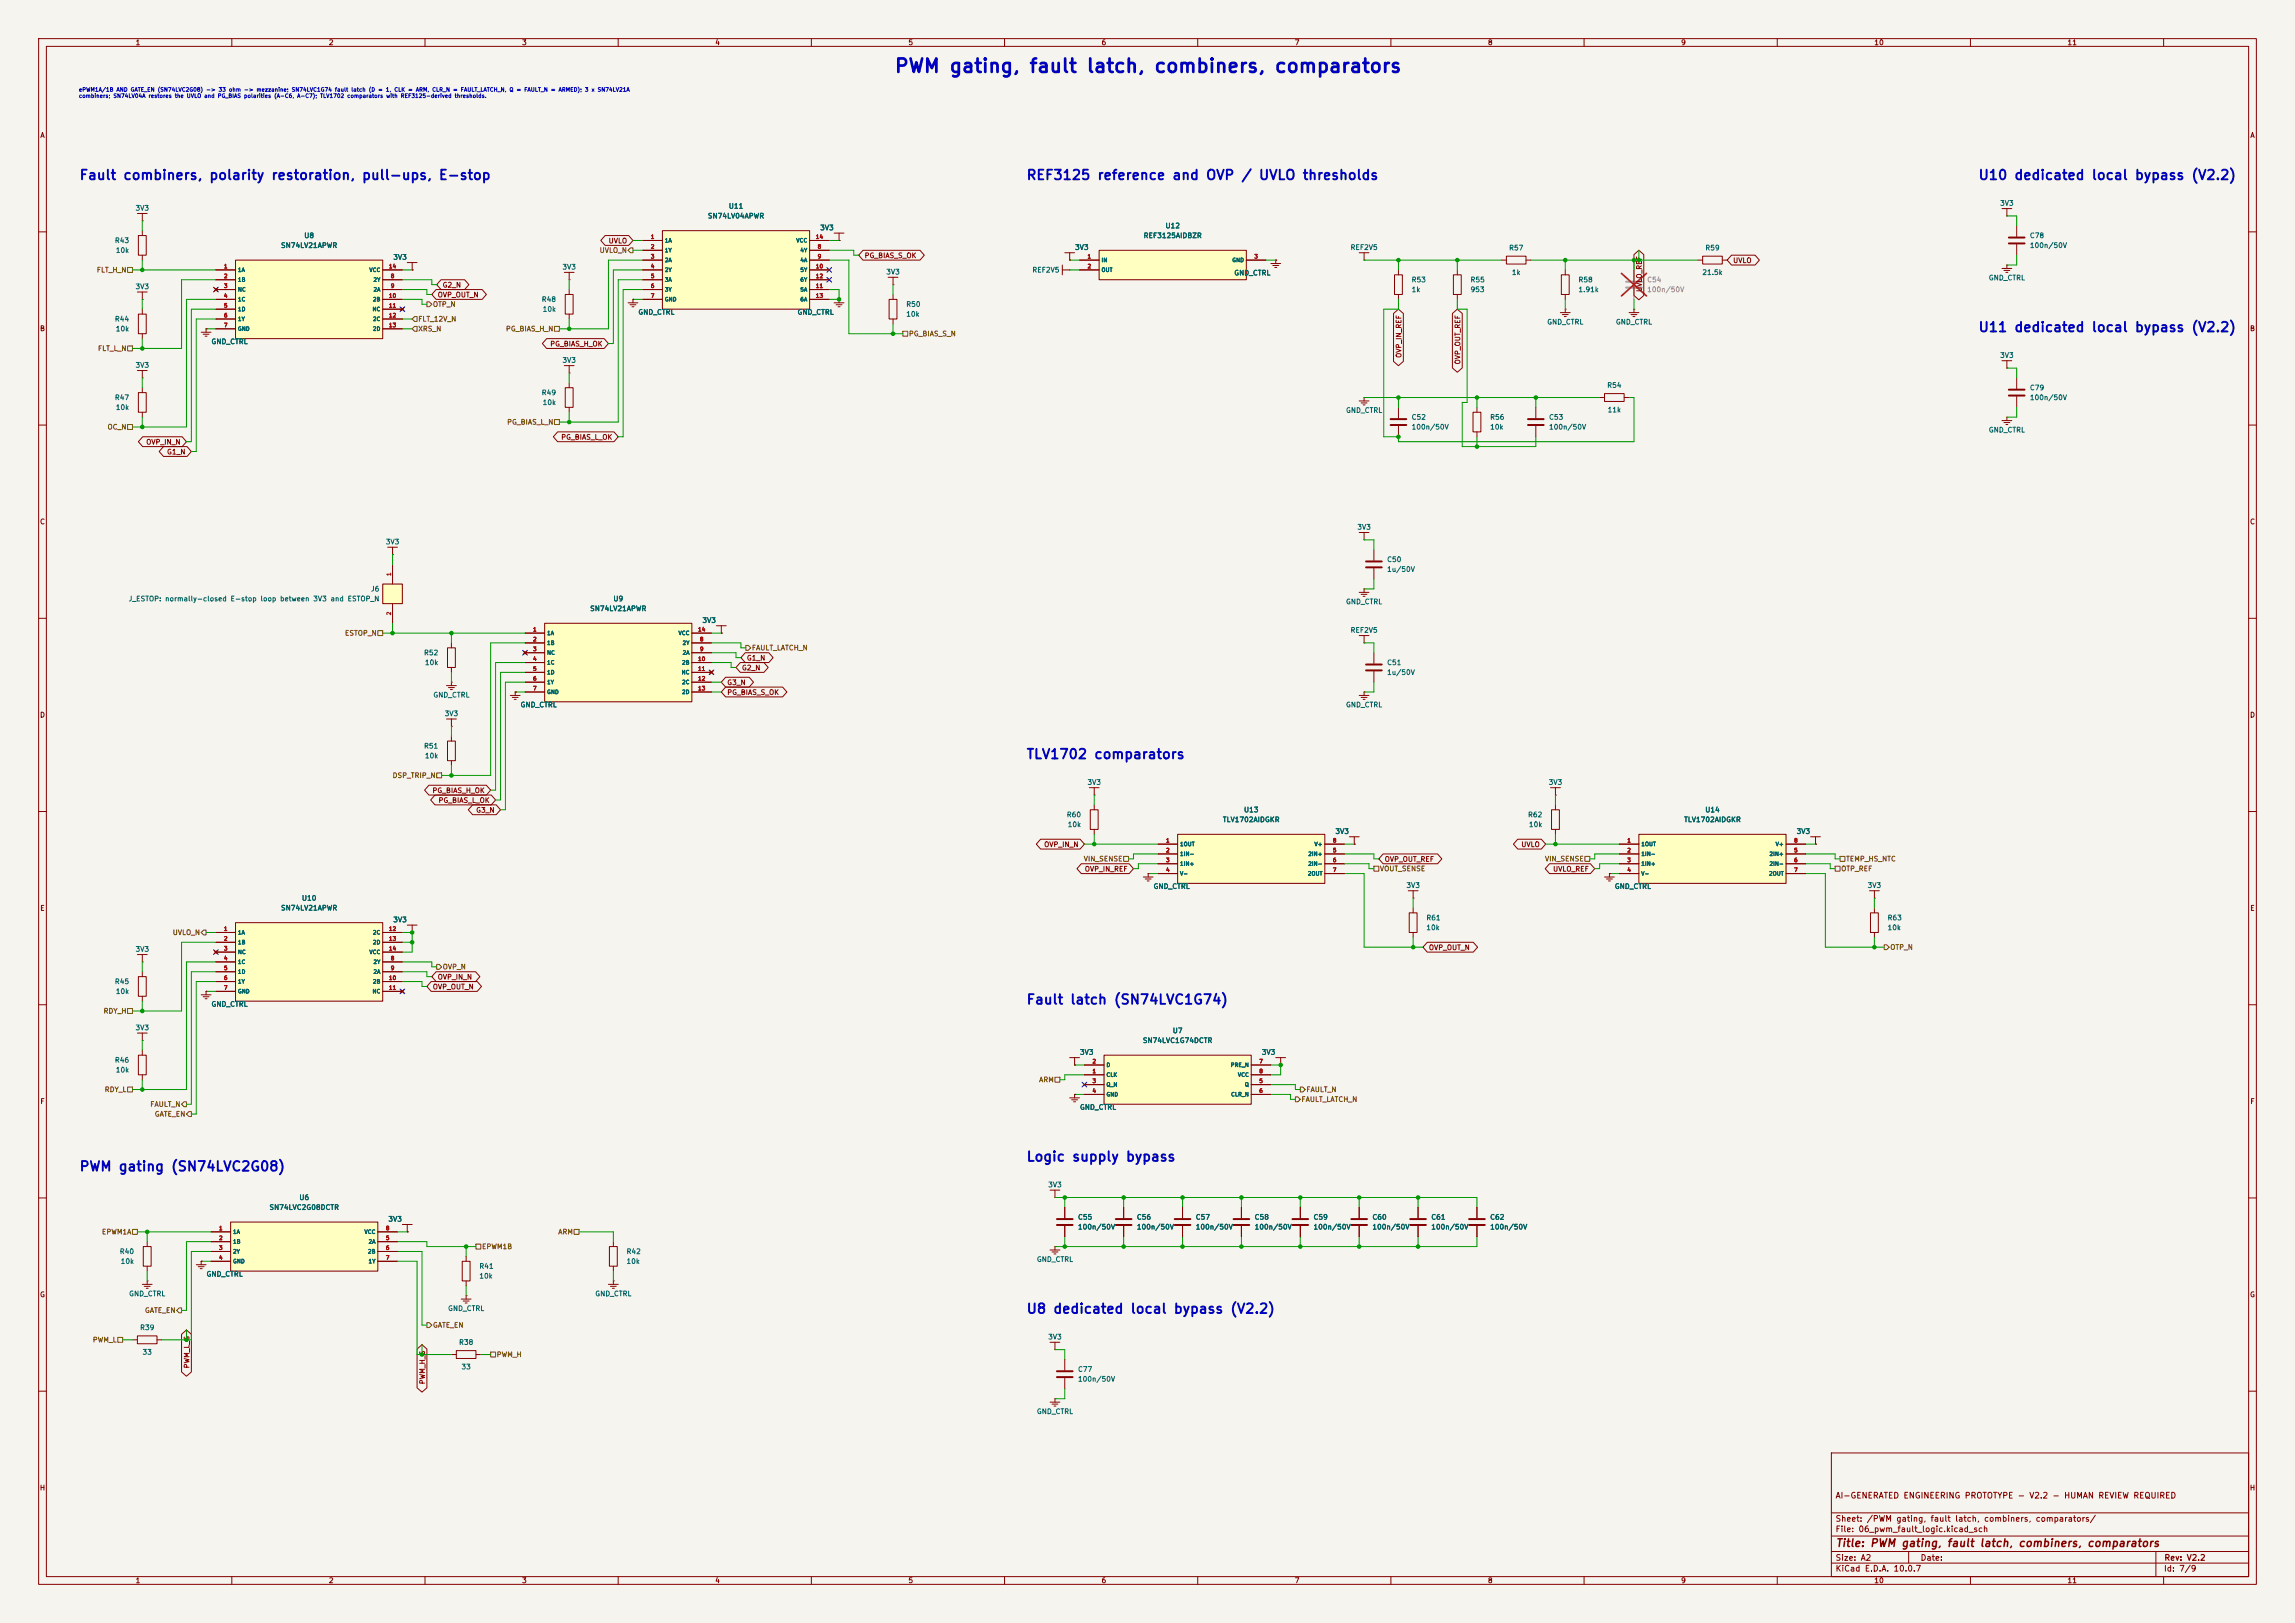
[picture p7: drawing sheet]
<svg xmlns="http://www.w3.org/2000/svg" width="594mm" height="420mm" viewBox="0 0 594 420" stroke-linecap="round" stroke-linejoin="round" font-family="sans-serif">
<defs><g id="words">
<text font-size="3.5" fill="#0000c2" x="231.3" y="19.7">PWM gating, fault latch, combiners, comparators</text>
<g font-size="2.5" fill="#0000c2">
<text x="20.4" y="47.2">Fault combiners, polarity restoration, pull-ups, E-stop</text>
<text x="265.5" y="47.2">REF3125 reference and OVP / UVLO thresholds</text>
<text x="511.9" y="47.2">U10 dedicated local bypass (V2.2)</text>
<text x="511.9" y="86.5">U11 dedicated local bypass (V2.2)</text>
<text x="265.5" y="197">TLV1702 comparators</text>
<text x="265.5" y="260.5">Fault latch (SN74LVC1G74)</text>
<text x="20.4" y="303.7">PWM gating (SN74LVC2G08)</text>
<text x="265.5" y="301.2">Logic supply bypass</text>
<text x="265.5" y="340.5">U8 dedicated local bypass (V2.2)</text>
</g>
<text font-size="2" fill="#840000" x="475" y="400.8">Title: PWM gating, fault latch, combiners, comparators</text>
<g font-size="1.5" fill="#840000">
<text x="475" y="388.1">AI-GENERATED ENGINEERING PROTOTYPE - V2.2 - HUMAN REVIEW REQUIRED</text>
<text x="475" y="394.1">Sheet: /PWM gating, fault latch, combiners, comparators/</text>
<text x="475" y="396.8">File: 06_pwm_fault_logic.kicad_sch</text>
<text x="475" y="407">KiCad E.D.A. 10.0.7</text>
<text x="475" y="404.2">Size: A2</text>
<text x="497" y="404.2">Date:</text>
<text x="560" y="407">Id: 7/9</text>
<text x="560.1" y="404.2">Rev: V2.2</text>
</g>
<g font-size="1.3" fill="#840000">
<text x="35" y="12">1</text>
<text x="85" y="12">2</text>
<text x="135" y="12">3</text>
<text x="185" y="12">4</text>
<text x="235" y="12">5</text>
<text x="285" y="12">6</text>
<text x="335" y="12">7</text>
<text x="385" y="12">8</text>
<text x="435" y="12">9</text>
<text x="485" y="12">10</text>
<text x="535" y="12">11</text>
<text x="10.3" y="36">A</text>
<text x="582.3" y="36">A</text>
<text x="157.4" y="63.3">UVLO</text>
<text x="223.7" y="67.1">PG_BIAS_S_OK</text>
<text x="448.4" y="68.4">UVLO</text>
<text x="113.2" y="77.3">OVP_OUT_N</text>
<text x="114.4" y="74.7">G2_N</text>
<text x="425.2" y="75.7" transform="rotate(-90 425.2 75.7)">UVLO_REF</text>
<text x="10.2" y="86">B</text>
<text x="142.3" y="90">PG_BIAS_H_OK</text>
<text x="582.2" y="86">B</text>
<text x="363" y="92.7" transform="rotate(-90 363 92.7)">OVP_IN_REF</text>
<text x="378.2" y="94.4" transform="rotate(-90 378.2 94.4)">OVP_OUT_REF</text>
<text x="37.7" y="115.4">OVP_IN_N</text>
<text x="43.1" y="117.9">G1_N</text>
<text x="145.1" y="114.1">PG_BIAS_L_OK</text>
<text x="10.2" y="136">C</text>
<text x="582.2" y="136">C</text>
<text x="191.9" y="173.8">G2_N</text>
<text x="193.2" y="171.2">G1_N</text>
<text x="188.1" y="177.6">G3_N</text>
<text x="10.2" y="186">D</text>
<text x="188.1" y="180.1">PG_BIAS_S_OK</text>
<text x="582.2" y="186">D</text>
<text x="111.8" y="205.5">PG_BIAS_H_OK</text>
<text x="113.4" y="208.1">PG_BIAS_L_OK</text>
<text x="123.1" y="210.6">G3_N</text>
<text x="270.1" y="219.5">OVP_IN_N</text>
<text x="393.6" y="219.5">UVLO</text>
<text x="280.6" y="225.8">OVP_IN_REF</text>
<text x="358.3" y="223.3">OVP_OUT_REF</text>
<text x="401.8" y="225.8">UVLO_REF</text>
<text x="10.3" y="236">E</text>
<text x="582.3" y="236">E</text>
<text x="369.7" y="246.2">OVP_OUT_N</text>
<text x="111.9" y="256.3">OVP_OUT_N</text>
<text x="113.2" y="253.8">OVP_IN_N</text>
<text x="10.3" y="286">F</text>
<text x="582.3" y="286">F</text>
<text x="10.2" y="336">G</text>
<text x="582.2" y="336">G</text>
<text x="49.3" y="354.2" transform="rotate(-90 49.3 354.2)">PWM_L_G</text>
<text x="110.3" y="358.3" transform="rotate(-90 110.3 358.3)">PWM_H_G</text>
<text x="10.2" y="386">H</text>
<text x="582.2" y="386">H</text>
<text x="35" y="410">1</text>
<text x="85" y="410">2</text>
<text x="135" y="410">3</text>
<text x="185" y="410">4</text>
<text x="235" y="410">5</text>
<text x="285" y="410">6</text>
<text x="335" y="410">7</text>
<text x="385" y="410">8</text>
<text x="435" y="410">9</text>
<text x="485" y="410">10</text>
<text x="535" y="410">11</text>
</g>
<g font-size="1.3" fill="#006464">
<text x="517.5" y="53.5">3V3</text>
<text x="34.9" y="54.8">3V3</text>
<text x="183.1" y="56.8">SN74LV04APWR</text>
<text x="188.5" y="54.3">U11</text>
<text x="212.2" y="59.9">3V3</text>
<text x="301.5" y="59.4">U12</text>
<text x="29.6" y="63.2">R43</text>
<text x="29.8" y="65.7">10k</text>
<text x="72.6" y="64.5">SN74LV21APWR</text>
<text x="78.6" y="61.9">U8</text>
<text x="278.1" y="65">3V3</text>
<text x="295.9" y="61.9">REF3125AIDBZR</text>
<text x="349.4" y="65">REF2V5</text>
<text x="390.5" y="65.1">R57</text>
<text x="441.3" y="65.1">R59</text>
<text x="525.3" y="61.9">C78</text>
<text x="525.3" y="64.5">100n/50V</text>
<text x="101.7" y="67.5">3V3</text>
<text x="145.4" y="70.1">3V3</text>
<text x="229.3" y="71.3">3V3</text>
<text x="267.1" y="70.8">REF2V5</text>
<text x="319.3" y="71.6">GND_CTRL</text>
<text x="391.2" y="71.4">1k</text>
<text x="440.5" y="71.4">21.5k</text>
<text x="34.9" y="75.1">3V3</text>
<text x="365.2" y="73.4">R53</text>
<text x="365.2" y="75.9">1k</text>
<text x="380.5" y="73.4">R55</text>
<text x="380.5" y="75.9">953</text>
<text x="408.4" y="73.4">R58</text>
<text x="408.4" y="75.9">1.91k</text>
<text x="514.6" y="72.8">GND_CTRL</text>
<text x="29.6" y="83.5">R44</text>
<text x="140.1" y="78.4">R48</text>
<text x="140.3" y="81">10k</text>
<text x="165.1" y="81.7">GND_CTRL</text>
<text x="206.3" y="81.7">GND_CTRL</text>
<text x="234.4" y="79.7">R50</text>
<text x="234.4" y="82.2">10k</text>
<text x="29.8" y="86.1">10k</text>
<text x="54.6" y="89.4">GND_CTRL</text>
<text x="400.3" y="84.3">GND_CTRL</text>
<text x="418.1" y="84.3">GND_CTRL</text>
<text x="34.9" y="95.5">3V3</text>
<text x="145.4" y="94.2">3V3</text>
<text x="517.5" y="92.9">3V3</text>
<text x="415.9" y="100.7">R54</text>
<text x="525.3" y="101.3">C79</text>
<text x="29.6" y="103.8">R47</text>
<text x="29.8" y="106.4">10k</text>
<text x="140.1" y="102.6">R49</text>
<text x="140.3" y="105.1">10k</text>
<text x="348.2" y="107.1">GND_CTRL</text>
<text x="416" y="107">11k</text>
<text x="525.3" y="103.8">100n/50V</text>
<text x="365.2" y="108.9">C52</text>
<text x="365.2" y="111.5">100n/50V</text>
<text x="385.6" y="108.9">R56</text>
<text x="385.6" y="111.5">10k</text>
<text x="400.8" y="108.9">C53</text>
<text x="400.8" y="111.5">100n/50V</text>
<text x="514.6" y="112.2">GND_CTRL</text>
<text x="351.2" y="137.4">3V3</text>
<text x="99.7" y="141.2">3V3</text>
<text x="358.9" y="145.7">C50</text>
<text x="358.9" y="148.3">1u/50V</text>
<text x="33.2" y="155.9">J_ESTOP: normally-closed E-stop loop between 3V3 and ESTOP_N</text>
<text x="95.9" y="153.4">J6</text>
<text x="158.6" y="155.9">U9</text>
<text x="152.6" y="158.4">SN74LV21APWR</text>
<text x="181.7" y="161.5">3V3</text>
<text x="348.2" y="156.7">GND_CTRL</text>
<text x="349.4" y="164">REF2V5</text>
<text x="109.6" y="169.9">R52</text>
<text x="109.9" y="172.4">10k</text>
<text x="358.9" y="172.4">C51</text>
<text x="358.9" y="175">1u/50V</text>
<text x="112" y="180.8">GND_CTRL</text>
<text x="115" y="185.6">3V3</text>
<text x="134.6" y="183.3">GND_CTRL</text>
<text x="348.2" y="183.3">GND_CTRL</text>
<text x="109.6" y="194">R51</text>
<text x="109.9" y="196.5">10k</text>
<text x="281.3" y="203.4">3V3</text>
<text x="400.7" y="203.4">3V3</text>
<text x="276" y="211.8">R60</text>
<text x="276.2" y="214.3">10k</text>
<text x="316.4" y="213.1">TLV1702AIDGKR</text>
<text x="321.8" y="210.5">U13</text>
<text x="395.4" y="211.8">R62</text>
<text x="395.6" y="214.3">10k</text>
<text x="435.8" y="213.1">TLV1702AIDGKR</text>
<text x="441.2" y="210.5">U14</text>
<text x="345.5" y="216.1">3V3</text>
<text x="464.9" y="216.1">3V3</text>
<text x="78" y="233.4">U10</text>
<text x="298.4" y="230.3">GND_CTRL</text>
<text x="363.9" y="230.1">3V3</text>
<text x="417.8" y="230.3">GND_CTRL</text>
<text x="483.3" y="230.1">3V3</text>
<text x="72.6" y="235.9">SN74LV21APWR</text>
<text x="101.7" y="239">3V3</text>
<text x="369" y="238.5">R61</text>
<text x="488.4" y="238.5">R63</text>
<text x="369" y="241">10k</text>
<text x="488.4" y="241">10k</text>
<text x="34.9" y="246.6">3V3</text>
<text x="29.6" y="255">R45</text>
<text x="29.8" y="257.5">10k</text>
<text x="54.6" y="260.8">GND_CTRL</text>
<text x="34.9" y="266.9">3V3</text>
<text x="303.4" y="267.7">U7</text>
<text x="29.6" y="275.3">R46</text>
<text x="279.4" y="273.3">3V3</text>
<text x="295.7" y="270.2">SN74LVC1G74DCTR</text>
<text x="326.5" y="273.3">3V3</text>
<text x="29.8" y="277.8">10k</text>
<text x="279.4" y="287.5">GND_CTRL</text>
<text x="77.3" y="310.8">U6</text>
<text x="271.2" y="307.5">3V3</text>
<text x="69.6" y="313.4">SN74LVC2G08DCTR</text>
<text x="100.4" y="316.4">3V3</text>
<text x="278.9" y="315.9">C55</text>
<text x="294.1" y="315.9">C56</text>
<text x="309.4" y="315.9">C57</text>
<text x="324.6" y="315.9">C58</text>
<text x="339.8" y="315.9">C59</text>
<text x="355.1" y="315.9">C60</text>
<text x="370.3" y="315.9">C61</text>
<text x="385.6" y="315.9">C62</text>
<text x="278.9" y="318.5">100n/50V</text>
<text x="294.1" y="318.5">100n/50V</text>
<text x="309.4" y="318.5">100n/50V</text>
<text x="324.6" y="318.5">100n/50V</text>
<text x="339.8" y="318.5">100n/50V</text>
<text x="355.1" y="318.5">100n/50V</text>
<text x="370.3" y="318.5">100n/50V</text>
<text x="385.6" y="318.5">100n/50V</text>
<text x="30.9" y="324.8">R40</text>
<text x="31.1" y="327.4">10k</text>
<text x="123.9" y="328.6">R41</text>
<text x="162" y="324.8">R42</text>
<text x="162" y="327.4">10k</text>
<text x="268.2" y="326.8">GND_CTRL</text>
<text x="33.3" y="335.7">GND_CTRL</text>
<text x="53.3" y="330.7">GND_CTRL</text>
<text x="123.9" y="331.2">10k</text>
<text x="153.9" y="335.7">GND_CTRL</text>
<text x="115.8" y="339.5">GND_CTRL</text>
<text x="36.1" y="344.5">R39</text>
<text x="271.2" y="346.9">3V3</text>
<text x="36.8" y="350.8">33</text>
<text x="118.7" y="348.3">R38</text>
<text x="119.3" y="354.7">33</text>
<text x="278.9" y="355.3">C77</text>
<text x="278.9" y="357.8">100n/50V</text>
<text x="268.2" y="366.2">GND_CTRL</text>
</g>
<g font-size="1.3" fill="#725600">
<text x="155.1" y="65.7">UVLO_N</text>
<text x="24.9" y="70.8">FLT_H_N</text>
<text x="108.1" y="83.5">FLT_12V_N</text>
<text x="111.9" y="79.7">OTP_N</text>
<text x="108.1" y="86.1">XRS_N</text>
<text x="130.8" y="86.1">PG_BIAS_H_N</text>
<text x="235.1" y="87.3">PG_BIAS_S_N</text>
<text x="25.2" y="91.1">FLT_L_N</text>
<text x="27.7" y="111.5">OC_N</text>
<text x="131.1" y="110.2">PG_BIAS_L_N</text>
<text x="89.1" y="164.8">ESTOP_N</text>
<text x="194.5" y="168.6">FAULT_LATCH_N</text>
<text x="101.5" y="201.6">DSP_TRIP_N</text>
<text x="280.4" y="223.2">VIN_SENSE</text>
<text x="357" y="225.8">VOUT_SENSE</text>
<text x="399.8" y="223.2">VIN_SENSE</text>
<text x="476.4" y="225.8">OTP_REF</text>
<text x="477.7" y="223.2">TEMP_HS_NTC</text>
<text x="44.6" y="242.3">UVLO_N</text>
<text x="114.5" y="251.2">OVP_N</text>
<text x="489.1" y="246.1">OTP_N</text>
<text x="26.7" y="262.6">RDY_H</text>
<text x="268.8" y="280.4">ARM</text>
<text x="27" y="282.9">RDY_L</text>
<text x="38.8" y="286.7">FAULT_N</text>
<text x="336.7" y="285.4">FAULT_LATCH_N</text>
<text x="338" y="282.9">FAULT_N</text>
<text x="39.9" y="289.3">GATE_EN</text>
<text x="26.3" y="319.7">EPWM1A</text>
<text x="124.6" y="323.5">EPWM1B</text>
<text x="144.4" y="319.7">ARM</text>
<text x="37.4" y="340.1">GATE_EN</text>
<text x="23.9" y="347.7">PWM_L</text>
<text x="111.9" y="343.9">GATE_EN</text>
<text x="128.4" y="351.5">PWM_H</text>
</g>
<g font-size="1.3" fill="#939391">
<text x="426.2" y="73.4">C54</text>
<text x="426.2" y="75.9">100n/50V</text>
</g>
<g font-size="1" fill="#0000c2">
<text x="20.3" y="24">ePWM1A/1B AND GATE_EN (SN74LVC2G08) -&gt; 33 ohm -&gt; mezzanine; SN74LVC1G74 fault latch (D = 1, CLK = ARM, CLR_N = FAULT_LATCH_N, Q = FAULT_N = ARMED); 3 x SN74LV21A</text>
<text x="20.3" y="25.6">combiners; SN74LV04A restores the UVLO and PG_BIAS polarities (A-C6, A-C7); TLV1702 comparators with REF3125-derived thresholds.</text>
</g>
<g font-size="1" fill="#a90000">
<text x="168.3" y="62">1</text>
<text x="168.3" y="64.6">2</text>
<text x="211" y="62">14</text>
<text x="211.5" y="64.6">8</text>
<text x="57.8" y="69.7">1</text>
<text x="100.5" y="69.7">14</text>
<text x="168.3" y="67.1">3</text>
<text x="168.3" y="69.7">4</text>
<text x="211" y="69.7">10</text>
<text x="211.5" y="67.1">9</text>
<text x="281.4" y="67.1">1</text>
<text x="281.4" y="69.7">2</text>
<text x="324.5" y="67.1">3</text>
<text x="57.8" y="72.2">2</text>
<text x="57.8" y="74.7">3</text>
<text x="57.8" y="77.3">4</text>
<text x="100.5" y="77.3">10</text>
<text x="101" y="72.2">8</text>
<text x="101" y="74.7">9</text>
<text x="168.3" y="72.2">5</text>
<text x="168.3" y="74.7">6</text>
<text x="168.3" y="77.3">7</text>
<text x="211" y="74.7">11</text>
<text x="211" y="72.2">12</text>
<text x="211" y="77.3">13</text>
<text x="57.8" y="79.8">5</text>
<text x="57.8" y="82.4">6</text>
<text x="100.5" y="79.8">11</text>
<text x="100.5" y="82.4">12</text>
<text x="57.8" y="84.9">7</text>
<text x="100.5" y="84.9">13</text>
<text x="101.4" y="149.2" transform="rotate(-90 101.4 149.2)">1</text>
<text x="101.4" y="159.3" transform="rotate(-90 101.4 159.3)">2</text>
<text x="137.9" y="163.6">1</text>
<text x="137.9" y="166.2">2</text>
<text x="180.6" y="163.6">14</text>
<text x="181" y="166.2">8</text>
<text x="137.9" y="168.7">3</text>
<text x="137.9" y="171.3">4</text>
<text x="137.9" y="173.8">5</text>
<text x="180.6" y="171.3">10</text>
<text x="180.6" y="173.8">11</text>
<text x="181" y="168.7">9</text>
<text x="137.9" y="176.3">6</text>
<text x="137.9" y="178.9">7</text>
<text x="180.6" y="176.3">12</text>
<text x="180.6" y="178.9">13</text>
<text x="301.7" y="218.3">1</text>
<text x="301.7" y="220.8">2</text>
<text x="344.9" y="220.8">5</text>
<text x="344.9" y="218.3">8</text>
<text x="421.1" y="218.3">1</text>
<text x="421.1" y="220.8">2</text>
<text x="464.2" y="220.8">5</text>
<text x="464.2" y="218.3">8</text>
<text x="301.7" y="223.3">3</text>
<text x="301.7" y="225.9">4</text>
<text x="344.9" y="223.3">6</text>
<text x="344.9" y="225.9">7</text>
<text x="421.1" y="223.3">3</text>
<text x="421.1" y="225.9">4</text>
<text x="464.2" y="223.3">6</text>
<text x="464.2" y="225.9">7</text>
<text x="57.8" y="241.1">1</text>
<text x="57.8" y="243.7">2</text>
<text x="100.5" y="241.1">12</text>
<text x="100.5" y="243.7">13</text>
<text x="57.8" y="246.2">3</text>
<text x="57.8" y="248.7">4</text>
<text x="57.8" y="251.3">5</text>
<text x="100.5" y="246.2">14</text>
<text x="101" y="248.7">8</text>
<text x="101" y="251.3">9</text>
<text x="57.8" y="253.8">6</text>
<text x="57.8" y="256.4">7</text>
<text x="100.5" y="253.8">10</text>
<text x="100.5" y="256.4">11</text>
<text x="282.6" y="275.4">2</text>
<text x="325.8" y="275.4">7</text>
<text x="282.6" y="277.9">1</text>
<text x="282.6" y="280.5">3</text>
<text x="325.8" y="280.5">5</text>
<text x="325.8" y="277.9">8</text>
<text x="282.6" y="283">4</text>
<text x="325.8" y="283">6</text>
<text x="56.6" y="318.6">1</text>
<text x="56.6" y="321.1">2</text>
<text x="56.6" y="323.7">3</text>
<text x="99.8" y="321.1">5</text>
<text x="99.8" y="323.7">6</text>
<text x="99.8" y="318.6">8</text>
<text x="56.6" y="326.2">4</text>
<text x="99.8" y="326.2">7</text>
</g>
<g font-size="1" fill="#006464">
<text x="172" y="63">1A</text>
<text x="172" y="65.5">1Y</text>
<text x="206" y="63">VCC</text>
<text x="207" y="65.5">4Y</text>
<text x="61.5" y="70.6">1A</text>
<text x="95.5" y="70.6">VCC</text>
<text x="172" y="68.1">2A</text>
<text x="172" y="70.6">2Y</text>
<text x="207" y="68.1">4A</text>
<text x="207" y="70.6">5Y</text>
<text x="285" y="68.1">IN</text>
<text x="285" y="70.6">OUT</text>
<text x="318.8" y="68.1">GND</text>
<text x="61.5" y="73.1">1B</text>
<text x="61.5" y="75.7">NC</text>
<text x="96.5" y="73.1">2Y</text>
<text x="96.5" y="75.7">2A</text>
<text x="172" y="73.1">3A</text>
<text x="172" y="75.7">3Y</text>
<text x="207" y="75.7">5A</text>
<text x="207" y="73.1">6Y</text>
<text x="61.5" y="78.2">1C</text>
<text x="61.5" y="80.8">1D</text>
<text x="61.5" y="83.3">1Y</text>
<text x="96.3" y="80.8">NC</text>
<text x="96.4" y="78.2">2B</text>
<text x="96.4" y="83.3">2C</text>
<text x="172" y="78.2">GND</text>
<text x="207" y="78.2">6A</text>
<text x="61.5" y="85.8">GND</text>
<text x="96.4" y="85.8">2D</text>
<text x="141.5" y="164.6">1A</text>
<text x="141.5" y="167.1">1B</text>
<text x="175.5" y="164.6">VCC</text>
<text x="176.6" y="167.1">2Y</text>
<text x="141.5" y="169.7">NC</text>
<text x="141.5" y="172.2">1C</text>
<text x="176.4" y="172.2">2B</text>
<text x="176.6" y="169.7">2A</text>
<text x="141.5" y="174.7">1D</text>
<text x="141.5" y="177.3">1Y</text>
<text x="141.5" y="179.8">GND</text>
<text x="176.3" y="174.7">NC</text>
<text x="176.4" y="177.3">2C</text>
<text x="176.4" y="179.8">2D</text>
<text x="305.3" y="219.2">1OUT</text>
<text x="305.3" y="221.7">1IN-</text>
<text x="338.5" y="221.7">2IN+</text>
<text x="340.1" y="219.2">V+</text>
<text x="424.7" y="219.2">1OUT</text>
<text x="424.7" y="221.7">1IN-</text>
<text x="457.9" y="221.7">2IN+</text>
<text x="459.5" y="219.2">V+</text>
<text x="305.3" y="224.3">1IN+</text>
<text x="305.3" y="226.8">V-</text>
<text x="338.4" y="226.8">2OUT</text>
<text x="338.5" y="224.3">2IN-</text>
<text x="424.7" y="224.3">1IN+</text>
<text x="424.7" y="226.8">V-</text>
<text x="457.8" y="226.8">2OUT</text>
<text x="457.9" y="224.3">2IN-</text>
<text x="61.5" y="242.1">1A</text>
<text x="61.5" y="244.6">1B</text>
<text x="96.4" y="242.1">2C</text>
<text x="96.4" y="244.6">2D</text>
<text x="61.5" y="247.1">NC</text>
<text x="61.5" y="249.7">1C</text>
<text x="95.5" y="247.1">VCC</text>
<text x="96.5" y="249.7">2Y</text>
<text x="61.5" y="252.2">1D</text>
<text x="61.5" y="254.8">1Y</text>
<text x="61.5" y="257.3">GND</text>
<text x="96.3" y="257.3">NC</text>
<text x="96.4" y="254.8">2B</text>
<text x="96.5" y="252.2">2A</text>
<text x="286.3" y="278.9">CLK</text>
<text x="286.3" y="276.3">D</text>
<text x="286.3" y="281.4">Q_N</text>
<text x="318.4" y="276.3">PRE_N</text>
<text x="320.3" y="278.9">VCC</text>
<text x="322.1" y="281.4">Q</text>
<text x="286.3" y="284">GND</text>
<text x="318.5" y="284">CLR_N</text>
<text x="60.2" y="319.5">1A</text>
<text x="60.2" y="322.1">1B</text>
<text x="94.2" y="319.5">VCC</text>
<text x="95.3" y="322.1">2A</text>
<text x="60.2" y="324.6">2Y</text>
<text x="60.2" y="327.1">GND</text>
<text x="95.1" y="324.6">2B</text>
<text x="95.3" y="327.1">1Y</text>
</g>
</g></defs>
<path d="M0 0h594v420h-594z" fill="#f5f4ef" stroke="#f5f4ef" stroke-width=".26"/>
<g fill="none" stroke="#840000" stroke-width=".26">
<path d="M10 10h574v400h-574zM12 12h570v396h-570zM60 10v2M110 10v2M160 10v2M210 10v2M260 10v2M310 10v2M360 10v2M410 10v2M460 10v2M510 10v2"/>
<path d="M560 10v2M10 60h2M582 60h2M10 110h2M582 110h2M10 160h2M582 160h2M10 210h2M468.6 216.5h2.6M469.9 218.4h.1M469.9 216.5v1.9M582 210h2"/>
<path d="M10 260h2M35.6 267.3h2.5M36.8 269.2h.1M36.8 267.3v1.9M582 260h2M10 310h2M582 310h2M36.8 332.4h2.6M37.1 322.6h2v5.1h-2zM37.3 332.9h1.6M37.8 333.4h.6M38.1 331.5h.1"/>
<path d="M38.1 321.3v1.3M38.1 327.7v1.2M38.1 331.5v.9M10 360h2M474 376h108v32h-108zM582 360h2M474 397.5h108M474 391.5h108M60 408v2M110 408v2M160 408v2M210 408v2"/>
<path d="M260 408v2M310 408v2M360 408v2M410 408v2M460 408v2M474 404.5h108M474 401.5h108M494 401.5v3M510 408v2M558 401.5v6.5M560 408v2"/>
</g>
<path d="M304.8 215.9h38.1v12.7h-38.1z" fill="#ffffc2"/>
<g fill="none" stroke="#840000" stroke-width=".26">
<path d="M146 70.5h2.6M147.3 72.4h.1M147.3 70.5v1.9M35.6 95.9h2.5M36.8 97.8h.1M36.8 95.9v1.9M299.7 218.4h5.1M304.8 215.9h38.1v12.7h-38.1zM342.9 218.4h5.1M295.9 226.9h2.5M296.4 227.5h1.5M296.9 228h.5"/>
<path d="M297.2 226.1h.1M297.2 226.1v.8M299.7 221h5.1M299.7 223.5h5.1M299.7 226.1h5.1M342.9 221h5.1M342.9 223.5h5.1M342.9 226.1h5.1M50.8 327.3h2.5M51.3 327.8h1.5M51.8 328.3h.5M52.1 326.4h.1"/>
<path d="M52.1 326.4v.9"/>
</g>
<path d="M59.7 316.2h38.1v12.7h-38.1z" fill="#ffffc2"/>
<g fill="none" stroke="#840000" stroke-width=".26">
<path d="M351.8 103.8h2.5M352.3 104.3h1.5M352.8 104.8h.5M353.1 102.9h.1M353.1 102.9v.9M355.6 142.2v2.8M355.6 147.1v2.8M54.6 318.8h5.1M59.7 316.2h38.1v12.7h-38.1zM97.8 318.8h5.1M54.6 321.3h5.1M54.6 323.9h5.1"/>
<path d="M54.6 326.4h5.1M97.8 321.3h5.1M97.8 323.9h5.1M97.8 326.4h5.1M34.3 346.7h1.3M35.6 345.7h5v2h-5zM40.6 346.7h1.3"/>
</g>
<path d="M353.6 145.3h4M353.6 146.8h4" fill="none" stroke="#840000" stroke-width=".51"/>
<path d="M141 161.3h38.1v20.3h-38.1z" fill="#ffffc2"/>
<g fill="none" stroke="#840000" stroke-width=".26">
<path d="M35.6 55.2h2.5M36.8 57.2h.1M36.8 55.2v2M36.8 59.7v1.3M35.8 61h2v5h-2zM36.8 66v1.3M35.8 81.3h2v5.1h-2zM36.8 80v1.3M36.8 86.4v1.2M147.3 99.1v1.2M146.3 100.3h2v5.1h-2zM147.3 105.4v1.3"/>
<path d="M361.9 105.4v2.8M361.9 110.2v2.8M351.8 137.8h2.5M353.1 139.7h.1M353.1 137.8v1.9M351.8 153.3h2.5M352.3 153.8h1.5M352.8 154.3h.5M353.1 152.4h.1M353.1 152.4v.9M115.6 177.4h2.5M116.1 177.9h1.5"/>
<path d="M116.6 178.4h.5M116.8 176.5h.1M116.8 176.5v.9M132.1 180h2.5M133.3 179.1h.1M133.3 179.1v.9M135.5 168.5l.8 .8M135.9 163.8h5.1M135.9 166.4h5.1M135.9 168.9h5.1M135.9 171.5h5.1M135.9 174h5.1"/>
<path d="M135.9 176.5h5.1M135.9 179.1h5.1M136.3 168.5l-.8 .8M141 161.3h38.1v20.3h-38.1zM179.1 163.8h5M179.1 166.4h5M179.1 168.9h5M179.1 171.5h5M179.1 174h5M179.1 176.5h5M179.1 179.1h5M183.8 173.6l.7 .8"/>
<path d="M184.5 173.6l-.7 .8M351.8 180h2.5M351.8 164.5h2.5M353.1 166.4h.1M353.1 179.1h.1M353.1 164.5v1.9M353.1 179.1v.9M355.6 168.9v2.8M355.6 173.7v2.8M115.6 186.1h2.5M115.8 191.8h2.1v5.1h-2.1zM116.8 188h.1"/>
<path d="M116.8 186.1v1.9M116.8 190.5v1.3M116.8 196.9v1.2M132.6 180.5h1.5M133.1 181h.5M352.3 180.5h1.5M352.8 181h.5M401.3 203.8h2.6M401.6 209.6h2v5h-2zM402.6 205.7h.1M402.6 203.8v1.9M402.6 208.3v1.3"/>
<path d="M402.6 214.6v1.3M364.7 236.2h2.1v5.1h-2.1zM365.8 235v1.2M365.8 241.3v1.3M306.1 312.4v2.8M306.1 317.2v2.8M321.3 312.4v2.8M321.3 317.2v2.8M336.5 312.4v2.8M336.5 317.2v2.8M351.8 312.4v2.8M351.8 317.2v2.8"/>
<path d="M382.3 312.4v2.8M382.3 317.2v2.8"/>
</g>
<g fill="none" stroke="#840000" stroke-width=".51">
<path d="M359.9 110h4.1M359.9 108.5h4.1M353.6 172h4M353.6 173.5h4M304 315.5h4.1M304 317h4.1M319.3 315.5h4M319.3 317h4M334.5 315.5h4.1M334.5 317h4.1M349.8 315.5h4M349.8 317h4"/>
<path d="M380.2 315.5h4.1M380.2 317h4.1"/>
</g>
<path d="M61 238.8h38.1v20.3h-38.1z" fill="#ffffc2"/>
<g fill="none" stroke="#840000" stroke-width=".26">
<path d="M522 58.4v2.8M376.2 71.1h2v5.1h-2zM377.2 69.9v1.2M377.2 76.2v1.3M518.2 69.5h2.5M518.7 70h1.5M519.2 70.5h.5M519.4 68.6h.1M519.4 68.6v.9M522 63.2v2.8M115.8 167.6h2.1v5.1h-2.1zM116.8 166.4v1.2"/>
<path d="M116.8 172.7v1.3M61 238.8h38.1v20.3h-38.1zM105.4 239.4h2.5M106.7 239.4v1.9M415.3 226.9h2.5M415.8 227.5h1.5M416.3 228h.5M416.6 226.1h.1M416.6 226.1v.8M35.6 247h2.5M36.8 248.9h.1M36.8 247v1.9"/>
<path d="M55.5 246l.8 .8M55.9 241.3h5.1M55.9 243.8h5.1M55.9 246.4h5.1M55.9 248.9h5.1M55.9 251.5h5.1M55.9 254h5.1M55.9 256.5h5.1M56.3 246l-.8 .8M99.1 241.3h5M99.1 243.8h5M99.1 246.4h5"/>
<path d="M99.1 248.9h5M99.1 251.5h5M99.1 254h5M99.1 256.5h5M103.8 256.2l.7 .7M104.5 256.2l-.7 .7M106.7 241.3h.1M367 312.4v2.8M367 317.2v2.8"/>
</g>
<path d="M519.9 61.5h4.1M519.9 63h4.1M365 315.5h4.1M365 317h4.1" fill="none" stroke="#840000" stroke-width=".51"/>
<path d="M420.9 72.9h4M420.9 74.4h4" fill="none" stroke="#9c9b98" stroke-width=".51"/>
<path d="M422.9 69.9v2.7M422.9 74.7v2.8" fill="none" stroke="#9c9b98" stroke-width=".26"/>
<path d="M419.7 70.7l6.4 5.9M426.1 70.7l-6.4 5.9" fill="none" stroke="#e12e31" stroke-width=".46"/>
<path d="M424.2 215.9h38.1v12.7h-38.1z" fill="#ffffc2"/>
<g fill="none" stroke="#840000" stroke-width=".26">
<path d="M35.6 75.6h2.5M36.8 77.5h.1M36.8 75.6v1.9M105.4 67.9h2.5M106.7 69.9h.1M106.7 67.9v2M360.9 71.1h2.1v5.1h-2.1zM361.9 69.9v1.2M361.9 76.2v1.3M388.6 67.3h1.3M389.9 66.3h5.1v2h-5.1zM395 67.3h1.2"/>
<path d="M404.1 71.1h2v5.1h-2zM405.1 69.9v1.2M405.1 76.2v1.3M439.4 67.3h1.3M440.7 66.3h5.1v2h-5.1zM445.8 67.3h1.2M403.9 80.9h2.5M404.4 81.4h1.5M404.9 81.9h.5M405.1 80h.1M405.1 80v.9M421.6 80.9h2.6"/>
<path d="M422.1 81.4h1.6M422.7 81.9h.5M422.9 80h.1M422.9 80v.9M518.2 93.3h2.5M519.4 95.3h.1M519.4 93.3v2M522 97.8v2.8M381.3 106.7h2v5.1h-2zM382.3 105.4v1.3M382.3 111.8v1.2M397.5 105.4v2.8"/>
<path d="M397.5 110.2v2.8M414 102.9h1.3M415.3 101.9h5.1v2h-5.1zM420.4 102.9h1.2M518.2 108.8h2.5M518.7 109.3h1.5M519.2 109.9h.5M519.4 108h.1M519.4 108v.8M522 102.6v2.8M281.9 203.8h2.6M283.2 205.7h.1"/>
<path d="M283.2 203.8v1.9M419.1 218.4h5.1M424.2 215.9h38.1v12.7h-38.1zM462.3 218.4h5.1M419.1 221h5.1M419.1 223.5h5.1M419.1 226.1h5.1M462.3 221h5.1M462.3 223.5h5.1M462.3 226.1h5.1M483.9 230.5h2.5M485.1 232.4h.1"/>
<path d="M485.1 230.5v1.9M35.8 252.7h2v5.1h-2zM36.8 251.5v1.2M36.8 257.8v1.3M52.1 257.4h2.5M52.6 257.9h1.5M53.1 258.4h.5M53.3 256.5h.1M53.3 256.5v.9M35.8 273.1h2v5h-2zM36.8 271.8v1.3M36.8 278.1v1.3"/>
<path d="M276.9 284.1h2.5M277.4 284.6h1.5M277.9 285.1h.5M278.1 283.2h.1M278.1 283.2v.9M271.8 308h2.5M273 309.9h.1M273 308v1.9M271.8 323.5h2.5M272.3 324h1.5M272.8 324.5h.5M273 322.6h.1"/>
<path d="M273 322.6v.9M271.8 347.3h2.5M273 349.3h.1M273 347.3v2M275.6 351.8v2.8M275.6 356.6v2.8M271.8 362.8h2.5M272.3 363.3h1.5M272.8 363.9h.5M273 362h.1M273 362v.8"/>
</g>
<path d="M395.5 110h4M395.5 108.5h4M519.9 100.8h4.1M519.9 102.4h4.1M273.6 354.8h4M273.6 356.4h4" fill="none" stroke="#840000" stroke-width=".51"/>
<path d="M61 67.3h38.1v20.3h-38.1z" fill="#ffffc2"/>
<g fill="none" stroke="#840000" stroke-width=".26">
<path d="M518.2 54h2.5M519.4 55.9h.1M519.4 54v1.9M55.5 74.5l.8 .8M55.9 69.9h5.1M55.9 72.4h5.1M55.9 74.9h5.1M55.9 77.5h5.1M56.3 74.5l-.8 .8M61 67.3h38.1v20.3h-38.1zM99.1 69.9h5M99.1 72.4h5"/>
<path d="M99.1 74.9h5M99.1 77.5h5M103.8 79.6l.7 .8M104.5 79.6l-.7 .8M55.9 80h5.1M55.9 82.6h5.1M55.9 85.1h5.1M99.1 80h5M99.1 82.6h5M99.1 85.1h5M275.6 312.4v2.8M275.6 317.2v2.8"/>
<path d="M290.8 312.4v2.8M290.8 317.2v2.8"/>
</g>
<path d="M273.6 315.5h4M273.6 317h4M288.8 315.5h4.1M288.8 317h4.1" fill="none" stroke="#840000" stroke-width=".51"/>
<path d="M284.5 64.8h38.1v7.6h-38.1z" fill="#ffffc2"/>
<g fill="none" stroke="#840000" stroke-width=".26">
<path d="M275.6 65.4h2.5M276.9 67.3h.1M276.9 65.4v1.9M279.4 67.3h5.1M279.4 69.9h5.1M284.5 64.8h38.1v7.6h-38.1zM322.6 67.3h5.1M328.9 68.2h2.6M329.4 68.7h1.6M329.9 69.2h.6M330.2 67.3h.1M330.2 67.3v.9"/>
<path d="M351.8 65.4h2.5M353.1 67.3h.1M353.1 65.4v1.9M52.1 86h2.5M52.6 86.5h1.5M53.1 87h.5M53.3 85.1h.1M53.3 85.1v.9M282.2 209.6h2v5h-2zM283.2 208.3v1.3M283.2 214.6v1.3M364.5 230.5h2.5"/>
<path d="M365.8 232.4h.1M365.8 230.5v1.9M484.1 236.2h2.1v5.1h-2.1zM485.1 235v1.2M485.1 241.3v1.3M276.9 273.7h2.5M278.1 275.6h.1M278.1 273.7v1.9"/>
</g>
<path d="M285.7 273.1h38.1v12.7h-38.1z" fill="#ffffc2"/>
<g fill="none" stroke="#840000" stroke-width=".26">
<path d="M146.3 76.2h2v5.1h-2zM147.3 74.9v1.3M162.6 78.4h2.5M163.1 78.9h1.5M163.6 79.4h.5M163.8 77.5h.1M163.8 77.5v.9M146 94.6h2.6M147.3 96.5h.1M147.3 81.3v1.3M147.3 94.6v1.9M35.8 101.6h2v5.1h-2z"/>
<path d="M36.8 100.3v1.3M36.8 106.7v1.3M100.3 141.6h2.6M101.6 143.5h.1M101.6 141.6v1.9M349.2 216.5h2.6M350.5 218.4h.1M350.5 216.5v1.9M280.7 278.1h5M280.7 275.6h5M285.7 273.1h38.1v12.7h-38.1zM323.8 278.1h5.1"/>
<path d="M323.8 275.6h5.1M330.2 273.7h2.5M331.5 275.6h.1M331.5 273.7v1.9M280.7 280.7h5M280.7 283.2h5M323.8 280.7h5.1M323.8 283.2h5.1"/>
</g>
<path d="M99.1 151.1h5v5.1h-5z" fill="#ffffc2"/>
<path d="M215.9 60.3h2.5M217.2 62.2h.1M217.2 60.3v1.9M230.1 77.5h2.1v5.1h-2.1zM231.1 76.2v1.3M275 68.6v2.5M275 69.9h1.9M276.9 69.9h.1M231.1 82.6v1.2M99.1 151.1h5v5.1h-5zM101.6 146.1v5M101.6 156.2v5.1" fill="none" stroke="#840000" stroke-width=".26"/>
<path d="M171.4 59.7h38.1v20.3h-38.1z" fill="#ffffc2"/>
<g fill="none" stroke="#840000" stroke-width=".26">
<path d="M171.4 59.7h38.1v20.3h-38.1zM55.5 74.5l.8 .8M55.9 69.9h5.1M55.9 72.4h5.1M55.9 74.9h5.1M55.9 77.5h5.1M56.3 74.5l-.8 .8M99.1 69.9h5M99.1 72.4h5M99.1 74.9h5M99.1 77.5h5M103.8 79.6l.7 .8"/>
<path d="M104.5 79.6l-.7 .8M106.7 69.9h.1M112.9 74.9h11.9l1.1 1.3-1.1 1.3h-11.9l-1.1-1.3zM114.1 72.4h6.2l1.1 1.3-1.1 1.2h-6.2l-1.1-1.2zM156.6 61h6.1l1.1 1.2-1.1 1.3h-6.1l-1.1-1.3zM163.8 77.5h.1M166.4 62.2h5M166.4 64.8h5M166.4 67.3h5M166.4 69.9h5M166.4 72.4h5M166.4 74.9h5"/>
<path d="M166.4 77.5h5M209.5 62.2h5.1M209.5 64.8h5.1M209.5 67.3h5.1M209.5 69.9h5.1M209.5 72.4h5.1M209.5 74.9h5.1M209.5 77.5h5.1M215.9 78.4h2.5M216.4 78.9h1.5M216.9 79.4h.5M217.2 77.5h.1"/>
<path d="M217.2 62.2h.1M217.2 77.5v.9M223.4 64.8h14.7l1.1 1.2-1.1 1.3h-14.7l-1.2-1.3zM229.9 71.8h2.5M231.1 73.7h.1M231.1 71.8v1.9M276.9 67.3h.1M279.4 67.3h5.1M279.4 69.9h5.1M322.6 67.3h5.1M330.2 67.3h.1M422.9 65.9l1.3-1.1 1.3 1.1v10.6l-1.3 1.1-1.3-1.1z"/>
<path d="M448.2 66h6.1l1.1 1.3-1.1 1.3h-6.1l-1.2-1.3zM53.3 85.1h.1M55.9 80h5.1M55.9 82.6h5.1M55.9 85.1h5.1M99.1 80h5M99.1 82.6h5M99.1 85.1h5M141.5 87.6h14.9l1.1 1.3-1.1 1.3h-14.9l-1.1-1.3zM360.7 81.1l1.2-1.1 1.3 1.1v12.4l-1.3 1.1-1.2-1.1zM375.9 81.1l1.3-1.1 1.3 1.1v14.1l-1.3 1.1-1.3-1.1zM36.9 113h10.2l1.2 1.3-1.2 1.3h-10.2l-1.1-1.3z"/>
<path d="M42.3 115.6h6.1l1.1 1.2-1.1 1.3h-6.1l-1.1-1.3zM144.3 111.8h14.6l1.1 1.2-1.1 1.3h-14.6l-1.1-1.3zM133.3 179.1h.1M135.5 168.5l.8 .8M135.9 163.8h5.1M135.9 166.4h5.1M135.9 168.9h5.1M135.9 171.5h5.1M135.9 174h5.1M135.9 176.5h5.1M135.9 179.1h5.1M136.3 168.5l-.8 .8"/>
<path d="M179.1 163.8h5M179.1 166.4h5M179.1 168.9h5M179.1 171.5h5M179.1 174h5M179.1 176.5h5M179.1 179.1h5M183.8 173.6l.7 .8M184.5 173.6l-.7 .8M185.4 161.9h2.6M186.7 163.8h.1M186.7 161.9v1.9"/>
<path d="M187.8 175.3h6.1l1.1 1.2-1.1 1.3h-6.1l-1.1-1.3zM187.8 177.8h14.8l1.1 1.3-1.1 1.2h-14.8l-1.1-1.2zM191.6 171.4h6.1l1.1 1.3-1.1 1.3h-6.1l-1.1-1.3zM192.9 168.9h6.1l1.1 1.3-1.1 1.3h-6.1l-1.1-1.3zM111 203.2h14.9l1.1 1.3-1.1 1.2h-14.9l-1.1-1.2zM112.6 205.7h14.6l1.1 1.3-1.1 1.3h-14.6l-1.1-1.3zM122.3 208.3h6.1l1.1 1.3-1.1 1.2h-6.1l-1.1-1.2zM269.3 217.2h10.3l1.1 1.2-1.1 1.3h-10.3l-1.1-1.3zM299.7 218.4h5.1M342.9 218.4h5.1M350.5 218.4h.1M392.8 217.2h6.1l1.1 1.2-1.1 1.3h-6.1l-1.1-1.3z"/>
<path d="M419.1 218.4h5.1M462.3 218.4h5.1M469.9 218.4h.1M279.9 223.5h12.4l1.1 1.3-1.1 1.3h-12.4l-1.2-1.3zM297.2 226.1h.1M299.7 221h5.1M299.7 223.5h5.1M299.7 226.1h5.1M342.9 221h5.1M342.9 223.5h5.1M342.9 226.1h5.1M358 221h14.1l1.1 1.3-1.1 1.2h-14.1l-1.1-1.2z"/>
<path d="M401.1 223.5h10.5l1.1 1.3-1.1 1.3h-10.5l-1.2-1.3zM416.6 226.1h.1M419.1 221h5.1M419.1 223.5h5.1M419.1 226.1h5.1M462.3 221h5.1M462.3 223.5h5.1M462.3 226.1h5.1M53.3 256.5h.1M55.5 246l.8 .8M55.9 241.3h5.1M55.9 243.8h5.1"/>
<path d="M55.9 246.4h5.1M55.9 248.9h5.1M55.9 251.5h5.1M55.9 254h5.1M55.9 256.5h5.1M56.3 246l-.8 .8M99.1 241.3h5M99.1 243.8h5M99.1 246.4h5M99.1 248.9h5M99.1 251.5h5M99.1 254h5"/>
<path d="M99.1 256.5h5M103.8 256.2l.7 .7M104.5 256.2l-.7 .7M106.7 241.3h.1M111.6 254h11.9l1.1 1.3-1.1 1.2h-11.9l-1.1-1.2zM112.9 251.5h10.2l1.1 1.2-1.1 1.3h-10.2l-1.1-1.3zM369.4 243.8h11.9l1.1 1.3-1.1 1.3h-11.9l-1.1-1.3zM278.1 275.6h.1M280.7 278.1h5M280.7 275.6h5M323.8 278.1h5.1M323.8 275.6h5.1"/>
<path d="M331.5 275.6h.1M278.1 283.2h.1M280.7 280.7h5M280.7 283.2h5M323.8 280.7h5.1M323.8 283.2h5.1M54.6 318.8h5.1M97.8 318.8h5.1M104.1 316.9h2.6M105.4 318.8h.1M105.4 316.9v1.9M275.6 312.4v2.8"/>
<path d="M275.6 317.2v2.8M290.8 312.4v2.8M290.8 317.2v2.8M306.1 312.4v2.8M306.1 317.2v2.8M321.3 312.4v2.8M321.3 317.2v2.8M336.5 312.4v2.8M336.5 317.2v2.8M351.8 312.4v2.8M351.8 317.2v2.8M367 312.4v2.8"/>
<path d="M367 317.2v2.8M382.3 312.4v2.8M382.3 317.2v2.8M52.1 326.4h.1M54.6 321.3h5.1M54.6 323.9h5.1M54.6 326.4h5.1M97.8 321.3h5.1M97.8 323.9h5.1M97.8 326.4h5.1M119.4 336.2h2.5M119.6 326.4h2.1v5.1h-2.1z"/>
<path d="M119.9 336.7h1.5M120.4 337.2h.5M120.6 335.3h.1M120.6 325.1v1.3M120.6 331.5v1.2M120.6 335.3v.9M157.5 332.4h2.5M157.7 322.6h2.1v5.1h-2.1zM158 332.9h1.5M158.5 333.4h.5M158.7 331.5h.1M158.7 321.3v1.3"/>
<path d="M158.7 327.7v1.2M158.7 331.5v.9M47 345.3l1.3-1.1 1.2 1.1v9.7l-1.2 1.1-1.3-1.1zM107.9 349.1l1.3-1.1 1.3 1.1v10l-1.3 1.1-1.3-1.1zM116.8 350.5h1.3M118.1 349.5h5.1v2h-5.1zM123.2 350.5h1.3"/>
</g>
<g fill="none" stroke="#725600" stroke-width=".26">
<path d="M33 69.2h1.3v1.3h-1.3zM110.5 78.1h.6l.7 .6-.7 .7h-.6zM163.2 64.1h.6v1.3h-.6l-.6-.6zM33 89.5h1.3v1.3h-1.3zM107.3 81.9h.6v1.3h-.6l-.6-.6zM107.3 84.5h.6v1.2h-.6l-.6-.6zM143.5 84.5h1.3v1.2h-1.3zM233.7 85.7h1.2v1.3h-1.2zM33 109.9h1.3v1.2h-1.3zM143.5 108.6h1.3v1.3h-1.3zM97.8 163.2h1.3v1.3h-1.3zM193 167h.7l.6 .6-.6 .7h-.7z"/>
<path d="M113 200h1.3v1.3h-1.3zM290.8 221.6h1.3v1.3h-1.3zM355.6 224.2h1.3v1.2h-1.3zM410.2 221.6h1.3v1.3h-1.3zM475 224.2h1.2v1.2h-1.2zM476.2 221.6h1.3v1.3h-1.3zM52.7 240.7h.6v1.2h-.6l-.6-.6zM113 249.6h.7l.6 .6-.6 .6h-.7zM487.7 244.5h.6l.6 .6-.6 .6h-.6zM33 261h1.3v1.3h-1.3zM273 278.8h1.3v1.2h-1.3zM33 281.3h1.3v1.3h-1.3z"/>
<path d="M47.6 285.1h.7v1.3h-.7l-.6-.6zM48.9 287.7h.6v1.2h-.6l-.6-.6zM335.3 283.8h.6l.6 .7-.6 .6h-.6zM336.5 281.3h.7l.6 .6-.6 .7h-.7zM34.3 318.1h1.3v1.3h-1.3zM148.6 318.1h1.3v1.3h-1.3zM46.4 338.5h.6v1.2h-.6l-.7-.6zM123.2 321.9h1.3v1.3h-1.3zM30.5 346.1h1.2v1.2h-1.2zM110.5 342.3h.6l.7 .6-.7 .6h-.6zM127 349.9h1.3v1.3h-1.3z"/>
</g>
<g fill="none" stroke="#009600" stroke-width=".26">
<path d="M36.8 57.2v2.5M519.4 55.9h2.6v2.5M34.3 69.9h21.6M36.8 67.3v2.6M36.8 77.5v2.5M55.9 72.4h-8.9v17.8h-12.7M55.9 77.5h-7.6v33h-14M104.1 72.4h7.7v1.3h1.2M104.1 69.9h2.6M104.1 77.5h5.1v1.2h1.3M104.1 74.9h6.4v1.3h1.3M147.3 72.4v2.5"/>
<path d="M163.8 77.5h2.6M163.8 64.8h2.6M163.8 62.2h2.6M166.4 67.3h-8.9v17.8h-12.7M166.4 72.4h-6.4v36.8h-15.2M166.4 69.9h-7.7v19h-1.2M166.4 74.9h-5.1v38.1h-1.3M214.6 67.3h5.1v19.1h14M214.6 74.9h2.6v2.6h-2.6M214.6 64.8h6.4v1.2h1.2M214.6 62.2h2.6M231.1 73.7v2.5"/>
<path d="M276.9 67.3h2.5M276.9 69.9h2.5M327.7 67.3h2.5M353.1 67.3h35.5M361.9 77.5v2.5h-3.8v33h3.8v1.3h61v-11.4h-1.3M361.9 67.3v2.6M377.2 77.5v2.5h2.5v24.1h-1.2v11.5h19v-2.6M377.2 67.3v2.6M396.2 67.3h43.2M405.1 67.3v2.6M405.1 77.5v2.5M422.9 67.3v2.6"/>
<path d="M422.9 77.5v2.5M424.2 64.8v2.5M522 66v2.6h-2.6M36.8 87.6v2.6M36.8 97.8v2.5M53.3 85.1h2.6M55.9 80h-6.4v34.3h-1.2M55.9 82.6h-5.1v34.2h-1.3M104.1 82.6h2.6M104.1 85.1h2.6M147.3 82.6v2.5M147.3 96.5v2.6"/>
<path d="M231.1 83.8v2.6M519.4 95.3h2.6v2.5M36.8 108v2.5M147.3 106.7v2.5M353.1 102.9h60.9M361.9 102.9v2.5M382.3 102.9v2.5M382.3 113v2.6M397.5 102.9v2.5M522 105.4v2.6h-2.6M353.1 139.7h2.5v2.5M101.6 143.5v2.6"/>
<path d="M355.6 149.9v2.5h-2.5M99.1 163.8h36.8M101.6 161.3v2.5M116.8 163.8v2.6M116.8 174v2.5M133.3 179.1h2.6M135.9 176.5h-5.1v33.1h-1.3M135.9 174h-6.4v33h-1.2M135.9 171.5h-7.6v33h-1.3M135.9 166.4h-8.9v34.3h-12.7M184.1 179.1h2.6M184.1 163.8h2.6"/>
<path d="M184.1 176.5h2.6M184.1 171.5h5.1v1.2h1.3M184.1 166.4h7.7v1.2h1.2M184.1 168.9h6.4v1.3h1.3M353.1 166.4h2.5v2.5M355.6 176.5v2.6h-2.5M116.8 188v2.5M116.8 198.1v2.6M280.7 218.4h19M283.2 205.7v2.6M283.2 215.9v2.5M348 218.4h2.5"/>
<path d="M400 218.4h19.1M402.6 205.7v2.6M402.6 215.9v2.5M467.4 218.4h2.5M297.2 226.1h2.5M299.7 221h-6.3v1.3h-1.3M299.7 223.5h-5.1v1.3h-1.2M348 221h7.6v1.3h1.3M348 223.5h6.3v1.3h1.3M348 226.1h5.1v19h15.2M365.8 232.4v2.6M416.6 226.1h2.5"/>
<path d="M419.1 221h-6.4v1.3h-1.2M419.1 223.5h-5.1v1.3h-1.3M467.4 221h7.6v1.3h1.2M467.4 223.5h6.3v1.3h1.3M467.4 226.1h5v19h15.3M485.1 232.4v2.6M36.8 248.9v2.6M36.8 259.1v2.5M53.3 241.3h2.6M53.3 256.5h2.6M55.9 243.8h-8.9v17.8h-12.7M55.9 251.5h-6.4v34.3h-1.2"/>
<path d="M55.9 254h-5.1v34.3h-1.3M55.9 248.9h-7.6v33h-14M104.1 248.9h7.7v1.3h1.2M104.1 254h5.1v1.3h1.3M104.1 251.5h6.4v1.2h1.3M104.1 241.3h2.6v5.1h-2.6M104.1 243.8h2.6M365.8 242.6v2.5M485.1 242.6v2.5M36.8 269.2v2.6M36.8 279.4v2.5M278.1 275.6h2.6"/>
<path d="M280.7 278.1h-5.1v1.3h-1.3M328.9 275.6h2.6v2.5h-2.6M278.1 283.2h2.6M328.9 280.7h6.4v1.2h1.2M328.9 283.2h5.1v1.3h1.3M35.6 318.8h19M38.1 318.8v2.5M102.9 318.8h2.5M149.9 318.8h8.8v2.5M273 309.9h109.3v2.5M275.6 309.9v2.5M290.8 309.9v2.5"/>
<path d="M306.1 309.9v2.5M321.3 309.9v2.5M336.5 309.9v2.5M351.8 309.9v2.5M367 309.9v2.5M38.1 328.9v2.6M52.1 326.4h2.5M54.6 323.9h-5.1v22.8h-7.6M54.6 321.3h-6.3v17.8h-1.3M102.9 323.9h6.3v19h1.3M102.9 321.3h7.6v1.3h12.7M102.9 326.4h5v24.1h8.9"/>
<path d="M120.6 322.6v2.5M120.6 332.7v2.6M158.7 328.9v2.6M275.6 320v2.6M290.8 320v2.6M306.1 320v2.6M321.3 320v2.6M336.5 320v2.6M351.8 320v2.6M367 320v2.6M382.3 320v2.6h-109.3M31.7 346.7h2.6"/>
<path d="M48.3 344.2v2.5M109.2 348v2.5M124.5 350.5h2.5M273 349.3h2.6v2.5M275.6 359.4v2.6h-2.6"/>
</g>
<g fill="none" stroke="#000084" stroke-width=".26">
<path d="M55.3 74.3l1.2 1.2M56.5 74.3l-1.2 1.2M103.5 79.4l1.2 1.2M104.7 79.4l-1.2 1.2M214 69.2l1.2 1.3M214 71.8l1.2 1.2M215.2 69.2l-1.2 1.3M215.2 71.8l-1.2 1.2M135.3 168.3l1.2 1.2M136.5 168.3l-1.2 1.2M183.5 173.4l1.3 1.2M184.8 173.4l-1.3 1.2"/>
<path d="M55.3 245.8l1.2 1.2M56.5 245.8l-1.2 1.2M103.5 255.9l1.2 1.2M104.7 255.9l-1.2 1.2M280.1 280.1l1.2 1.2M281.3 280.1l-1.2 1.2"/>
</g>
<g fill="#009600" stroke="#009600" stroke-width=".26">
<circle cx="306.1" cy="309.9" r=".46"/>
<circle cx="306.1" cy="322.6" r=".46"/>
<circle cx="321.3" cy="322.6" r=".46"/>
<circle cx="321.3" cy="309.9" r=".46"/>
<circle cx="336.5" cy="322.6" r=".46"/>
<circle cx="336.5" cy="309.9" r=".46"/>
<circle cx="367" cy="309.9" r=".46"/>
<circle cx="351.8" cy="322.6" r=".46"/>
<circle cx="351.8" cy="309.9" r=".46"/>
<circle cx="367" cy="322.6" r=".46"/>
<circle cx="422.9" cy="67.3" r=".46"/>
<circle cx="424.2" cy="67.3" r=".46"/>
<circle cx="331.5" cy="275.6" r=".46"/>
<circle cx="365.8" cy="245.1" r=".46"/>
<circle cx="361.9" cy="102.9" r=".46"/>
<circle cx="361.9" cy="113" r=".46"/>
<circle cx="382.3" cy="115.6" r=".46"/>
<circle cx="405.1" cy="67.3" r=".46"/>
<circle cx="377.2" cy="67.3" r=".46"/>
<circle cx="397.5" cy="102.9" r=".46"/>
<circle cx="361.9" cy="67.3" r=".46"/>
<circle cx="382.3" cy="102.9" r=".46"/>
<circle cx="402.6" cy="218.4" r=".46"/>
<circle cx="485.1" cy="245.1" r=".46"/>
<circle cx="36.8" cy="90.2" r=".46"/>
<circle cx="36.8" cy="110.5" r=".46"/>
<circle cx="36.8" cy="69.9" r=".46"/>
<circle cx="147.3" cy="85.1" r=".46"/>
<circle cx="147.3" cy="109.2" r=".46"/>
<circle cx="217.2" cy="77.5" r=".46"/>
<circle cx="231.1" cy="86.4" r=".46"/>
<circle cx="120.6" cy="322.6" r=".46"/>
<circle cx="48.3" cy="346.7" r=".46"/>
<circle cx="38.1" cy="318.8" r=".46"/>
<circle cx="109.2" cy="350.5" r=".46"/>
<circle cx="116.8" cy="163.8" r=".46"/>
<circle cx="101.6" cy="163.8" r=".46"/>
<circle cx="116.8" cy="200.7" r=".46"/>
<circle cx="106.7" cy="241.3" r=".46"/>
<circle cx="106.7" cy="243.8" r=".46"/>
<circle cx="36.8" cy="261.6" r=".46"/>
<circle cx="36.8" cy="281.9" r=".46"/>
<circle cx="275.6" cy="322.6" r=".46"/>
<circle cx="275.6" cy="309.9" r=".46"/>
<circle cx="290.8" cy="309.9" r=".46"/>
<circle cx="290.8" cy="322.6" r=".46"/>
<circle cx="283.2" cy="218.4" r=".46"/>
</g>
<use href="#words"/>
</svg>
